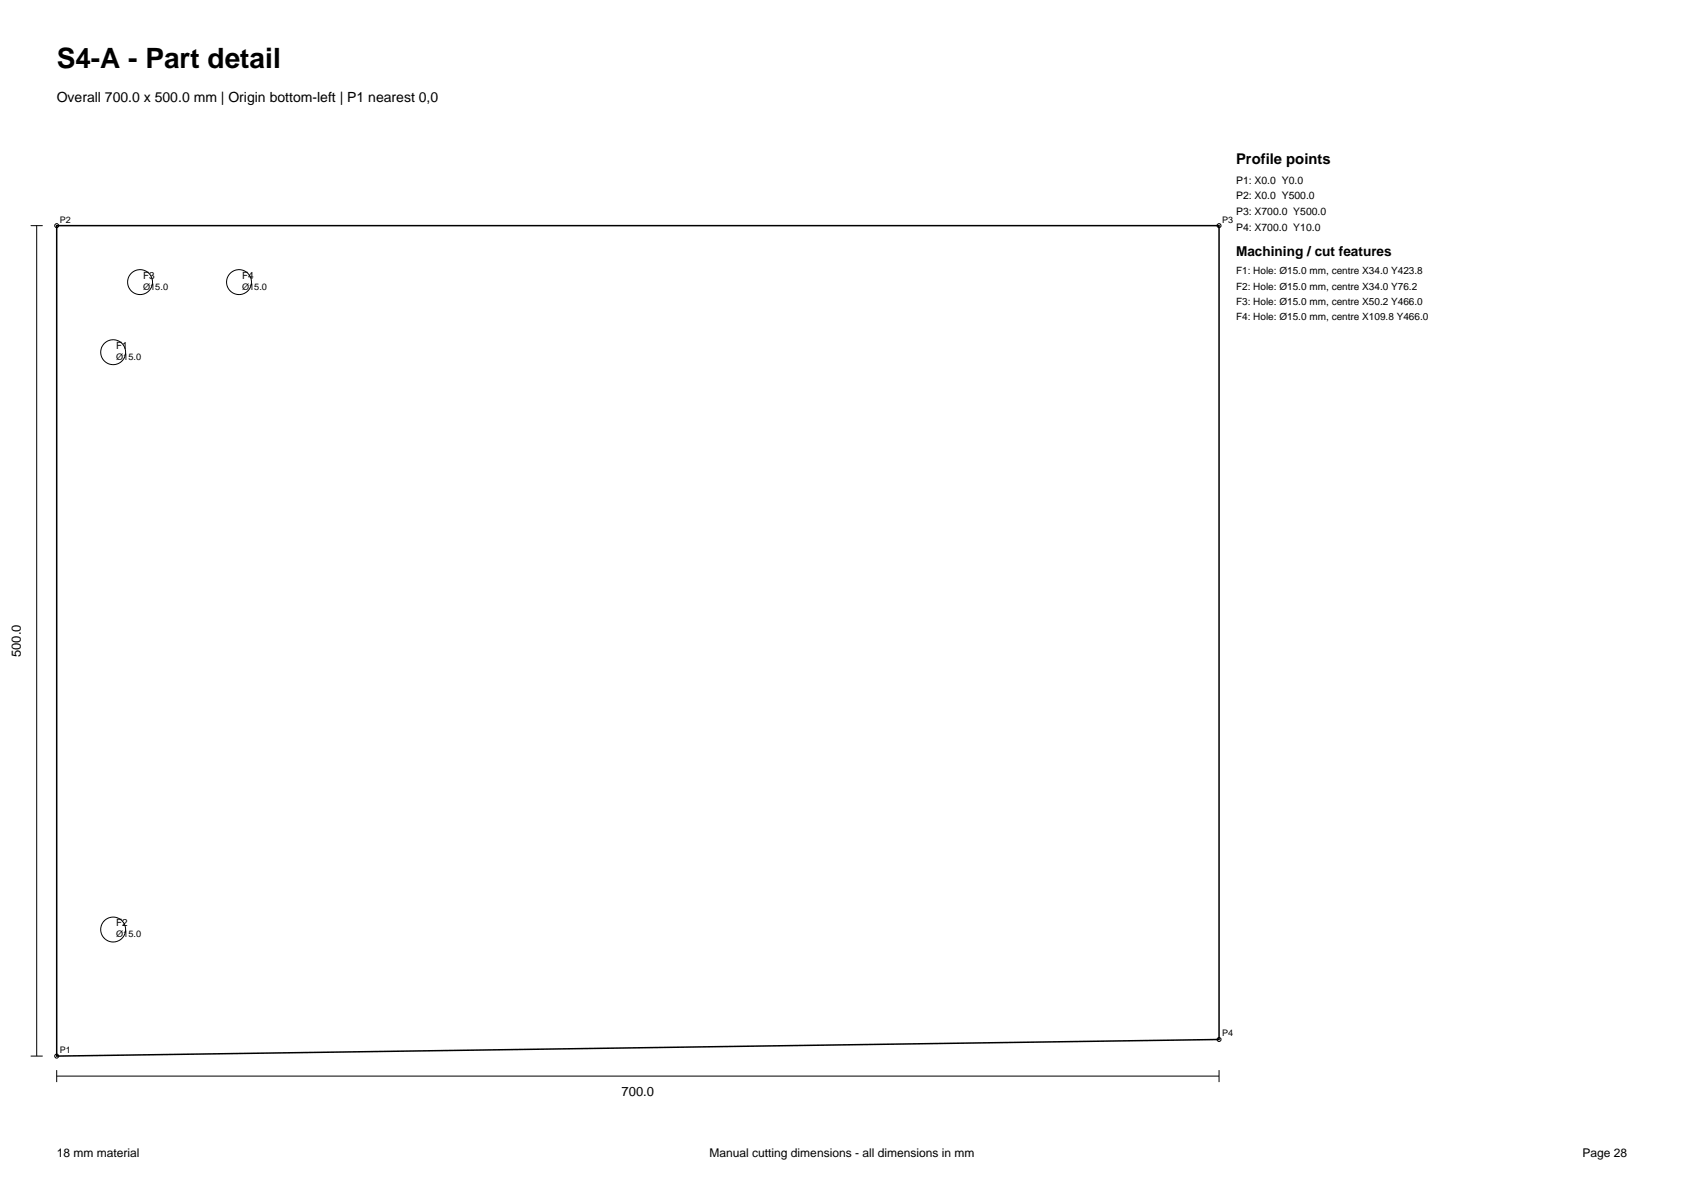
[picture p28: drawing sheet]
<svg xmlns="http://www.w3.org/2000/svg" width="297mm" height="210mm" viewBox="0 0 297 210" stroke-linecap="round" stroke-linejoin="round" font-family="sans-serif">
<defs><g id="words">
<text font-size="4.9" x="10" y="12">S4-A - Part detail</text>
<text font-size="2.6" x="218" y="29">Profile points</text>
<text font-size="2.5" x="10" y="18">Overall 700.0 x 500.0 mm | Origin bottom-left | P1 nearest 0,0</text>
<text font-size="2.4" x="218" y="45.2">Machining / cut features</text>
<g font-size="2.3">
<text x="3.7" y="115.9" transform="rotate(-90 3.7 115.9)">500.0</text>
<text x="109.6" y="193.3">700.0</text>
</g>
<g font-size="2.1">
<text x="10" y="204">18 mm material</text>
<text x="125.2" y="204">Manual cutting dimensions - all dimensions in mm</text>
<text x="279.1" y="204">Page 28</text>
</g>
<g font-size="1.8">
<text x="218" y="32.4">P1: X0.0 Y0.0</text>
<text x="218" y="35.1">P2: X0.0 Y500.0</text>
<text x="218" y="37.9">P3: X700.0 Y500.0</text>
<text x="218" y="40.7">P4: X700.0 Y10.0</text>
<text x="25.2" y="49.1">F3</text>
<text x="42.7" y="49.1">F4</text>
<text x="218" y="48.4">F1: Hole: Ø15.0 mm, centre X34.0 Y423.8</text>
<text x="218" y="51.1">F2: Hole: Ø15.0 mm, centre X34.0 Y76.2</text>
<text x="218" y="53.7">F3: Hole: Ø15.0 mm, centre X50.2 Y466.0</text>
<text x="218" y="56.3">F4: Hole: Ø15.0 mm, centre X109.8 Y466.0</text>
<text x="20.5" y="61.5">F1</text>
<text x="20.5" y="163.3">F2</text>
</g>
<g font-size="1.6">
<text x="10.5" y="39.3">P2</text>
<text x="215.5" y="39.3">P3</text>
<text x="25.2" y="51.1">Ø15.0</text>
<text x="42.7" y="51.1">Ø15.0</text>
<text x="20.5" y="63.4">Ø15.0</text>
<text x="20.5" y="165.2">Ø15.0</text>
<text x="10.5" y="185.7">P1</text>
<text x="215.5" y="182.8">P4</text>
</g>
</g></defs>
<path d="M10 39.8h205v143.5l-205 2.9z" fill="none" stroke="#000" stroke-width=".26"/>
<g fill="none" stroke="#000" stroke-width=".18">
<path d="M5.4 39.8h2.1M6.5 39.8v146.4M5.4 186.2h2.1M10 189.7h205M10 188.7v2.1M215 188.7v2.1"/>
<circle cx="10" cy="39.8" r=".35"/>
<circle cx="215" cy="39.8" r=".35"/>
<circle cx="24.7" cy="49.7" r="2.2"/>
<circle cx="42.2" cy="49.7" r="2.2"/>
<circle cx="20" cy="62.1" r="2.2"/>
<circle cx="20" cy="163.9" r="2.2"/>
<circle cx="10" cy="186.2" r=".35"/>
<circle cx="215" cy="183.3" r=".35"/>
</g>
<use href="#words"/>
</svg>
